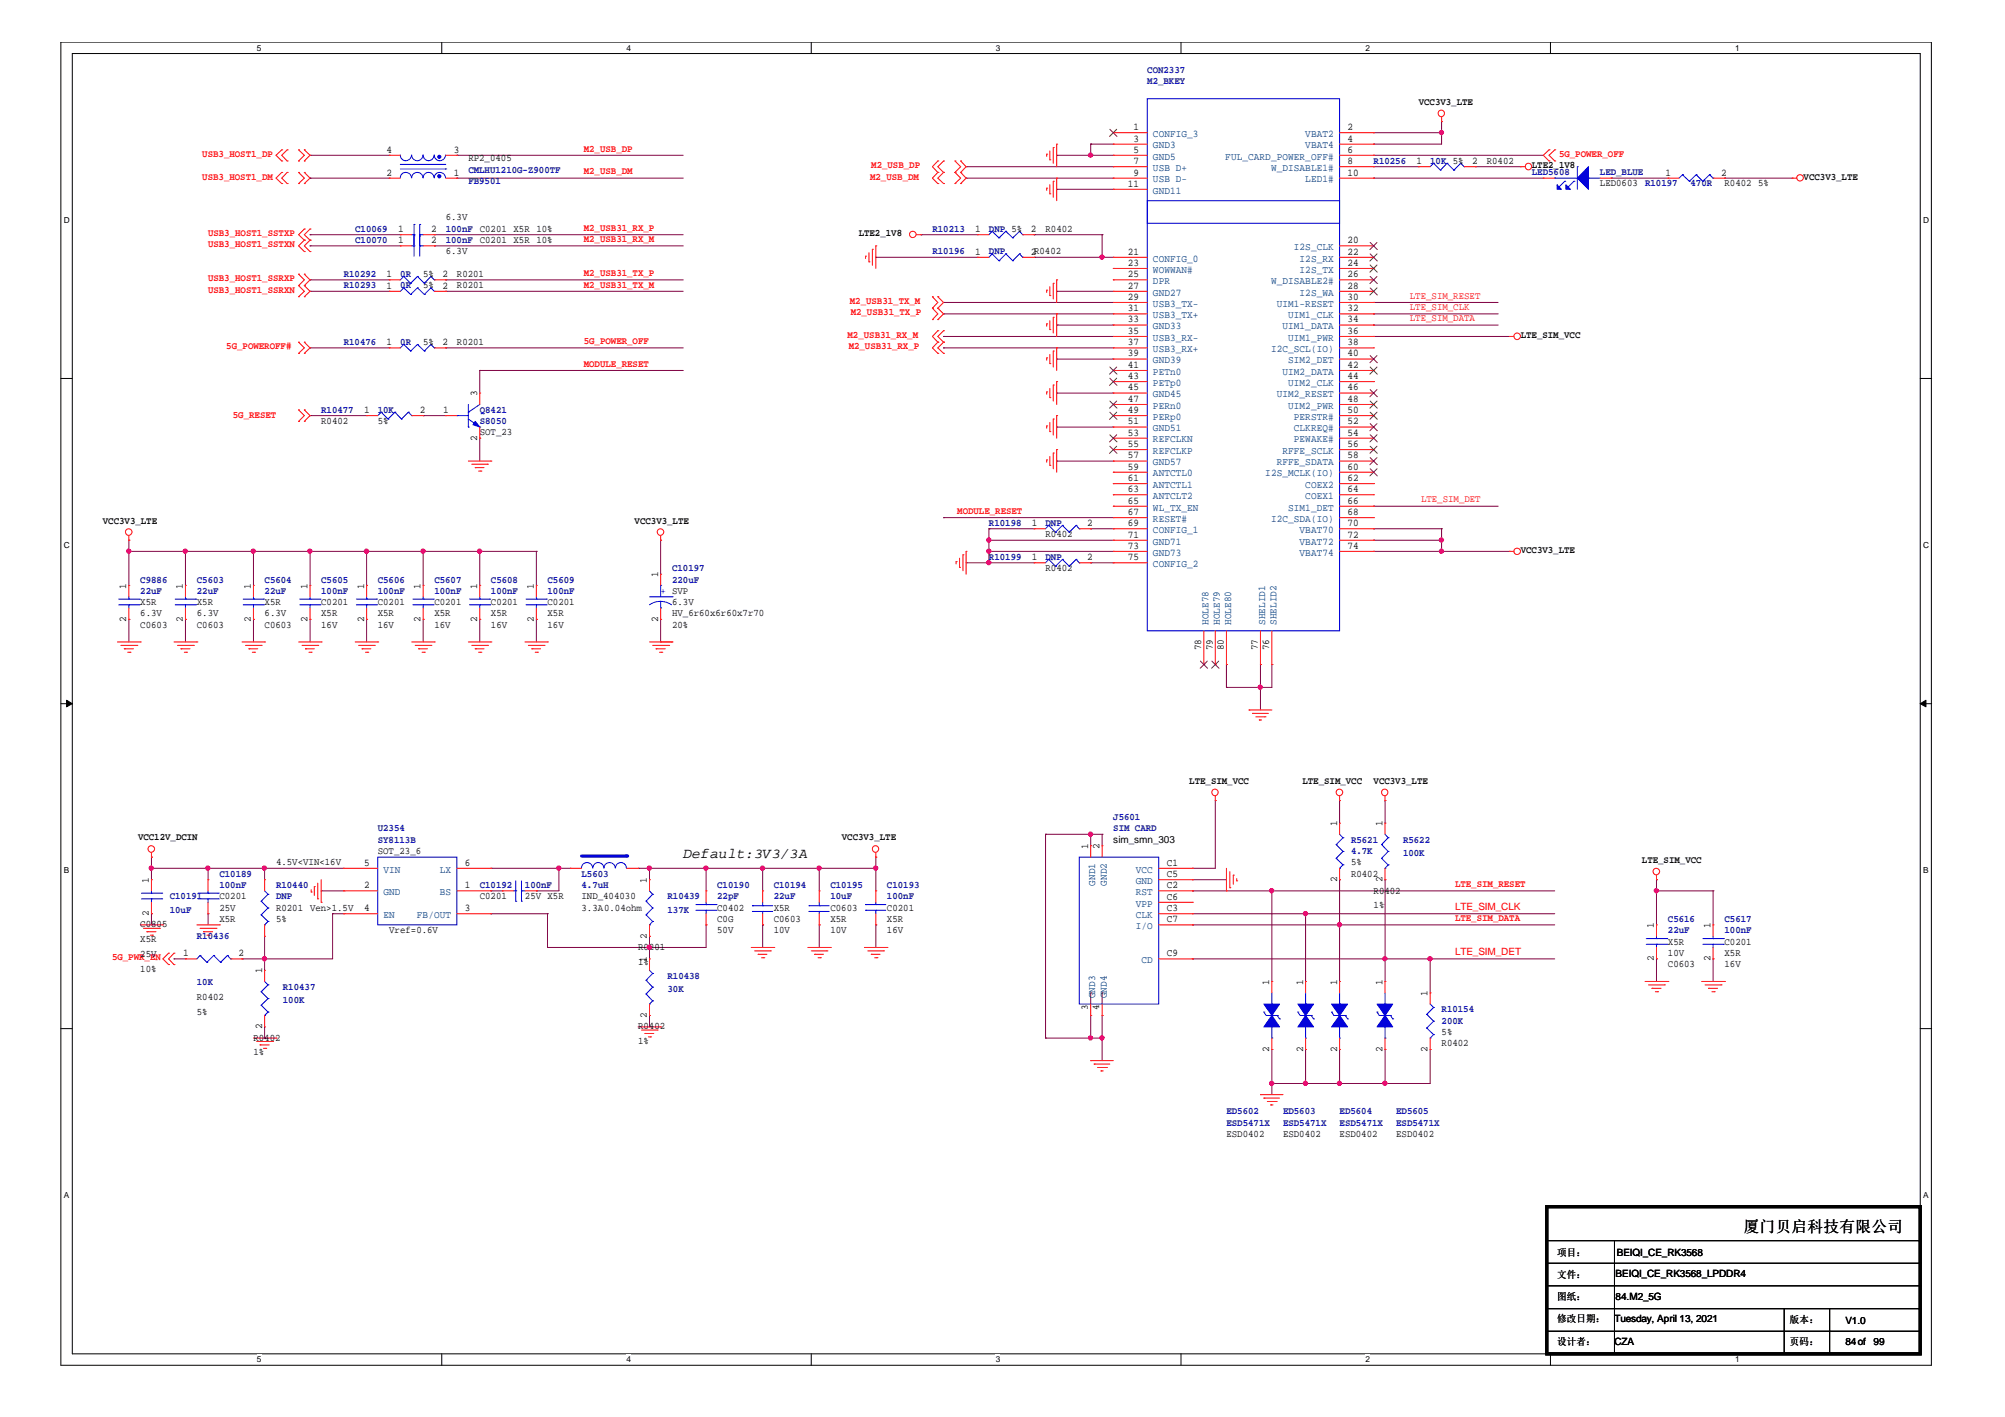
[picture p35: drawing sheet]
<svg xmlns="http://www.w3.org/2000/svg" width="297mm" height="210mm" viewBox="0 0 297 210" stroke-linecap="round" stroke-linejoin="round" font-family="sans-serif">
<defs><g id="words">
<text font-size="2.3" x="258.3" y="182.4">厦门贝启科技有限公司</text>
<text font-size="2.2" x="101.2" y="127.1">Default:3V3/3A</text>
<g font-size="1.5" fill="#000080">
<text x="170" y="10.9">CON2337</text>
<text x="170" y="12.5">M2_BKEY</text>
<text x="69.4" y="27.3">FB9501</text>
<text x="69.4" y="25.6">CMLHU1210G-Z900TF</text>
<text x="203.5" y="24.2">R10256</text>
<text x="211.9" y="24.2">10K 5%</text>
<text x="226.9" y="25.9">LED5608</text>
<text x="237" y="25.9">LED_BLUE</text>
<text x="243.7" y="27.6">R10197</text>
<text x="250.4" y="27.6">470R</text>
<text x="52.6" y="36">C10070</text>
<text x="52.6" y="34.3">C10069</text>
<text x="66" y="36">100nF C0201 X5R 10%</text>
<text x="66" y="34.3">100nF C0201 X5R 10%</text>
<text x="138.1" y="34.3">R10213</text>
<text x="146.5" y="34.3">DNP 5%</text>
<text x="50.9" y="41">R10292</text>
<text x="59.3" y="41">0R</text>
<text x="138.1" y="37.6">R10196</text>
<text x="146.5" y="37.6">DNP</text>
<text x="50.9" y="42.7">R10293</text>
<text x="59.3" y="42.7">0R</text>
<text x="50.9" y="51.1">R10476</text>
<text x="59.3" y="51.1">0R</text>
<text x="47.6" y="61.1">R10477</text>
<text x="56" y="61.1">10K</text>
<text x="71.1" y="61.1">Q8421</text>
<text x="71.1" y="62.8">S8050</text>
<text x="146.5" y="77.9">R10198</text>
<text x="154.9" y="77.9">DNP</text>
<text x="146.5" y="82.9">R10199</text>
<text x="154.9" y="82.9">DNP</text>
<text x="20.8" y="86.3">C9886</text>
<text x="20.8" y="87.9">22uF</text>
<text x="29.2" y="86.3">C5603</text>
<text x="29.2" y="87.9">22uF</text>
<text x="39.2" y="86.3">C5604</text>
<text x="39.2" y="87.9">22uF</text>
<text x="47.6" y="86.3">C5605</text>
<text x="47.6" y="87.9">100nF</text>
<text x="56" y="86.3">C5606</text>
<text x="56" y="87.9">100nF</text>
<text x="64.3" y="86.3">C5607</text>
<text x="64.3" y="87.9">100nF</text>
<text x="72.7" y="86.3">C5608</text>
<text x="72.7" y="87.9">100nF</text>
<text x="81.1" y="86.3">C5609</text>
<text x="81.1" y="87.9">100nF</text>
<text x="99.6" y="84.6">C10197</text>
<text x="99.6" y="86.3">220uF</text>
<text x="56" y="123.2">U2354</text>
<text x="56" y="124.8">SY8113B</text>
<text x="164.9" y="121.5">J5601</text>
<text x="164.9" y="123.2">SIM CARD</text>
<text x="200.2" y="124.8">R5621</text>
<text x="207.9" y="124.8">R5622</text>
<text x="32.5" y="129.9">C10189</text>
<text x="32.5" y="131.5">100nF</text>
<text x="40.9" y="131.5">R10440</text>
<text x="71.1" y="131.5">C10192</text>
<text x="77.8" y="131.5">100nF</text>
<text x="86.1" y="129.9">L5603</text>
<text x="86.1" y="131.5">4.7uH</text>
<text x="106.3" y="131.5">C10190</text>
<text x="114.6" y="131.5">C10194</text>
<text x="123" y="131.5">C10195</text>
<text x="131.4" y="131.5">C10193</text>
<text x="200.2" y="126.5">4.7K</text>
<text x="207.9" y="126.8">100K</text>
<text x="25.1" y="133.2">C10191</text>
<text x="25.1" y="135.2">10uF</text>
<text x="40.9" y="133.2">DNP</text>
<text x="98.9" y="133.2">R10439</text>
<text x="98.9" y="135.2">137K</text>
<text x="106.3" y="133.2">22pF</text>
<text x="114.6" y="133.2">22uF</text>
<text x="123" y="133.2">10uF</text>
<text x="131.4" y="133.2">100nF</text>
<text x="247.1" y="136.6">C5616</text>
<text x="255.5" y="136.6">C5617</text>
<text x="29.2" y="139.1">R10436</text>
<text x="247.1" y="138.2">22uF</text>
<text x="255.5" y="138.2">100nF</text>
<text x="29.2" y="145.9">10K</text>
<text x="41.9" y="146.6">R10437</text>
<text x="41.9" y="148.6">100K</text>
<text x="98.9" y="145">R10438</text>
<text x="98.9" y="147">30K</text>
<text x="213.6" y="150">R10154</text>
<text x="213.6" y="151.7">200K</text>
<text x="181.7" y="165.1">ED5602</text>
<text x="181.7" y="166.7">ESD5471X</text>
<text x="190.1" y="165.1">ED5603</text>
<text x="190.1" y="166.7">ESD5471X</text>
<text x="198.5" y="165.1">ED5604</text>
<text x="198.5" y="166.7">ESD5471X</text>
<text x="206.8" y="165.1">ED5605</text>
<text x="206.8" y="166.7">ESD5471X</text>
</g>
<g font-size="1.5">
<text x="210.2" y="15.5">VCC3V3_LTE</text>
<text x="57.3" y="22.6">4</text>
<text x="67.2" y="22.6">3</text>
<text x="69.4" y="23.9">RP2_0405</text>
<text x="167.9" y="19.3">1</text>
<text x="167.9" y="21">3</text>
<text x="167.9" y="22.6">5</text>
<text x="199.6" y="19.3">2</text>
<text x="199.6" y="21">4</text>
<text x="199.6" y="22.6">6</text>
<text x="57.3" y="26">2</text>
<text x="67.2" y="26">1</text>
<text x="167.1" y="27.7">11</text>
<text x="167.9" y="24.3">7</text>
<text x="167.9" y="26">9</text>
<text x="199.6" y="24.3">8</text>
<text x="199.6" y="26">10</text>
<text x="209.8" y="24.3">1</text>
<text x="218.1" y="24.3">2</text>
<text x="220.3" y="24.2">R0402</text>
<text x="226.9" y="24.9">LTE2_1V8</text>
<text x="237" y="27.6">LED0603</text>
<text x="246.7" y="26">1</text>
<text x="255" y="26">2</text>
<text x="255.5" y="27.6">R0402</text>
<text x="260.5" y="27.6">5%</text>
<text x="267.2" y="26.6">VCC3V3_LTE</text>
<text x="59" y="34.4">1</text>
<text x="63.9" y="34.4">2</text>
<text x="66" y="32.6">6.3V</text>
<text x="127.2" y="35">LTE2_1V8</text>
<text x="144.5" y="34.4">1</text>
<text x="152.7" y="34.4">2</text>
<text x="154.9" y="34.3">R0402</text>
<text x="57.3" y="41.1">1</text>
<text x="59" y="36">1</text>
<text x="62.7" y="41">5%</text>
<text x="63.9" y="36">2</text>
<text x="65.5" y="41.1">2</text>
<text x="66" y="37.6">6.3V</text>
<text x="67.7" y="41">R0201</text>
<text x="144.5" y="37.7">1</text>
<text x="152.7" y="37.7">2R0402</text>
<text x="167.1" y="37.7">21</text>
<text x="167.1" y="39.4">23</text>
<text x="167.1" y="41.1">25</text>
<text x="199.6" y="36">20</text>
<text x="199.6" y="37.7">22</text>
<text x="199.6" y="39.4">24</text>
<text x="199.6" y="41.1">26</text>
<text x="57.3" y="42.8">1</text>
<text x="62.7" y="42.7">5%</text>
<text x="65.5" y="42.8">2</text>
<text x="67.7" y="42.7">R0201</text>
<text x="167.1" y="42.8">27</text>
<text x="167.1" y="44.4">29</text>
<text x="167.1" y="46.1">31</text>
<text x="167.1" y="47.8">33</text>
<text x="199.6" y="42.8">28</text>
<text x="199.6" y="44.4">30</text>
<text x="199.6" y="46.1">32</text>
<text x="199.6" y="47.8">34</text>
<text x="57.3" y="51.2">1</text>
<text x="62.7" y="51.1">5%</text>
<text x="65.5" y="51.2">2</text>
<text x="67.7" y="51.1">R0201</text>
<text x="167.1" y="49.5">35</text>
<text x="167.1" y="51.2">37</text>
<text x="167.1" y="52.8">39</text>
<text x="199.6" y="49.5">36</text>
<text x="199.6" y="51.2">38</text>
<text x="199.6" y="52.8">40</text>
<text x="225.3" y="50.1">LTE_SIM_VCC</text>
<text x="70.7" y="58.7" transform="rotate(-90 70.7 58.7)">3</text>
<text x="167.1" y="54.5">41</text>
<text x="167.1" y="56.1">43</text>
<text x="167.1" y="57.8">45</text>
<text x="167.1" y="59.5">47</text>
<text x="199.6" y="54.5">42</text>
<text x="199.6" y="56.1">44</text>
<text x="199.6" y="57.8">46</text>
<text x="199.6" y="59.5">48</text>
<text x="47.6" y="62.8">R0402</text>
<text x="53.9" y="61.2">1</text>
<text x="56" y="62.8">5%</text>
<text x="62.2" y="61.2">2</text>
<text x="65.7" y="61.2">1</text>
<text x="70.7" y="65.3" transform="rotate(-90 70.7 65.3)">2</text>
<text x="71.1" y="64.5">SOT_23</text>
<text x="167.1" y="61.2">49</text>
<text x="167.1" y="62.9">51</text>
<text x="167.1" y="64.5">53</text>
<text x="199.6" y="61.2">50</text>
<text x="199.6" y="62.9">52</text>
<text x="199.6" y="64.5">54</text>
<text x="167.1" y="66.2">55</text>
<text x="167.1" y="67.9">57</text>
<text x="167.1" y="69.6">59</text>
<text x="167.1" y="71.3">61</text>
<text x="199.6" y="66.2">56</text>
<text x="199.6" y="67.9">58</text>
<text x="199.6" y="69.6">60</text>
<text x="199.6" y="71.3">62</text>
<text x="15.2" y="77.6">VCC3V3_LTE</text>
<text x="94" y="77.6">VCC3V3_LTE</text>
<text x="152.9" y="77.9">1</text>
<text x="161.1" y="77.9">2</text>
<text x="167.1" y="72.9">63</text>
<text x="167.1" y="74.6">65</text>
<text x="167.1" y="76.3">67</text>
<text x="167.1" y="77.9">69</text>
<text x="199.6" y="72.9">64</text>
<text x="199.6" y="74.6">66</text>
<text x="199.6" y="76.3">68</text>
<text x="199.6" y="77.9">70</text>
<text x="152.9" y="83">1</text>
<text x="154.9" y="79.6">R0402</text>
<text x="161.1" y="83">2</text>
<text x="167.1" y="79.6">71</text>
<text x="167.1" y="81.3">73</text>
<text x="167.1" y="83">75</text>
<text x="199.6" y="79.6">72</text>
<text x="199.6" y="81.3">74</text>
<text x="225.3" y="81.9">VCC3V3_LTE</text>
<text x="18.7" y="87.2" transform="rotate(-90 18.7 87.2)">1</text>
<text x="20.8" y="89.6">X5R</text>
<text x="27.1" y="87.2" transform="rotate(-90 27.1 87.2)">1</text>
<text x="29.2" y="89.6">X5R</text>
<text x="37.2" y="87.2" transform="rotate(-90 37.2 87.2)">1</text>
<text x="39.2" y="89.6">X5R</text>
<text x="45.6" y="87.2" transform="rotate(-90 45.6 87.2)">1</text>
<text x="47.6" y="89.6">C0201</text>
<text x="53.9" y="87.2" transform="rotate(-90 53.9 87.2)">1</text>
<text x="56" y="89.6">C0201</text>
<text x="62.3" y="87.2" transform="rotate(-90 62.3 87.2)">1</text>
<text x="64.3" y="89.6">C0201</text>
<text x="70.7" y="87.2" transform="rotate(-90 70.7 87.2)">1</text>
<text x="72.7" y="89.6">C0201</text>
<text x="79.1" y="87.2" transform="rotate(-90 79.1 87.2)">1</text>
<text x="81.1" y="89.6">C0201</text>
<text x="97.5" y="85.5" transform="rotate(-90 97.5 85.5)">1</text>
<text x="99.6" y="89.6">6.3V</text>
<text x="154.9" y="84.6">R0402</text>
<text x="18.7" y="92.1" transform="rotate(-90 18.7 92.1)">2</text>
<text x="20.8" y="93">C0603</text>
<text x="20.8" y="91.3">6.3V</text>
<text x="27.1" y="92.1" transform="rotate(-90 27.1 92.1)">2</text>
<text x="29.2" y="93">C0603</text>
<text x="29.2" y="91.3">6.3V</text>
<text x="37.2" y="92.1" transform="rotate(-90 37.2 92.1)">2</text>
<text x="39.2" y="93">C0603</text>
<text x="39.2" y="91.3">6.3V</text>
<text x="45.6" y="92.1" transform="rotate(-90 45.6 92.1)">2</text>
<text x="47.6" y="91.3">X5R</text>
<text x="47.6" y="93">16V</text>
<text x="53.9" y="92.1" transform="rotate(-90 53.9 92.1)">2</text>
<text x="56" y="91.3">X5R</text>
<text x="56" y="93">16V</text>
<text x="62.3" y="92.1" transform="rotate(-90 62.3 92.1)">2</text>
<text x="64.3" y="91.3">X5R</text>
<text x="64.3" y="93">16V</text>
<text x="70.7" y="92.1" transform="rotate(-90 70.7 92.1)">2</text>
<text x="72.7" y="91.3">X5R</text>
<text x="72.7" y="93">16V</text>
<text x="79.1" y="92.1" transform="rotate(-90 79.1 92.1)">2</text>
<text x="81.1" y="91.3">X5R</text>
<text x="81.1" y="93">16V</text>
<text x="97.5" y="92.1" transform="rotate(-90 97.5 92.1)">2</text>
<text x="99.6" y="91.3">HV_6r60x6r60x7r70</text>
<text x="99.6" y="93">20%</text>
<text x="178" y="96.3" transform="rotate(-90 178 96.3)">78</text>
<text x="179.7" y="96.3" transform="rotate(-90 179.7 96.3)">79</text>
<text x="181.3" y="96.3" transform="rotate(-90 181.3 96.3)">80</text>
<text x="186.4" y="96.3" transform="rotate(-90 186.4 96.3)">77</text>
<text x="188" y="96.3" transform="rotate(-90 188 96.3)">76</text>
<text x="176.2" y="116.1">LTE_SIM_VCC</text>
<text x="193" y="116.1">LTE_SIM_VCC</text>
<text x="203.5" y="116.1">VCC3V3_LTE</text>
<text x="20.4" y="124.5">VCC12V_DCIN</text>
<text x="124.7" y="124.5">VCC3V3_LTE</text>
<text x="161.2" y="125.8" transform="rotate(-90 161.2 125.8)">1</text>
<text x="162.9" y="125.8" transform="rotate(-90 162.9 125.8)">2</text>
<text x="164.9" y="124.9">sim_smn_303</text>
<text x="198.1" y="122.4" transform="rotate(-90 198.1 122.4)">1</text>
<text x="204.8" y="122.4" transform="rotate(-90 204.8 122.4)">1</text>
<text x="22.1" y="130.8" transform="rotate(-90 22.1 130.8)">1</text>
<text x="40.9" y="128.2">4.5V&lt;VIN&lt;16V</text>
<text x="53.9" y="131.6">2</text>
<text x="53.9" y="128.2">5</text>
<text x="56" y="126.5">SOT_23_6</text>
<text x="68.9" y="128.2">6</text>
<text x="68.9" y="131.6">1</text>
<text x="95.8" y="130.8" transform="rotate(-90 95.8 130.8)">1</text>
<text x="172.8" y="128.2">C1</text>
<text x="172.8" y="131.6">C2</text>
<text x="172.8" y="129.9">C5</text>
<text x="198.1" y="130.7" transform="rotate(-90 198.1 130.7)">2</text>
<text x="200.2" y="129.9">R0402</text>
<text x="200.2" y="128.2">5%</text>
<text x="204.8" y="130.7" transform="rotate(-90 204.8 130.7)">2</text>
<text x="243.2" y="127.9">LTE_SIM_VCC</text>
<text x="20.8" y="137.4">C0805</text>
<text x="22.1" y="135.7" transform="rotate(-90 22.1 135.7)">2</text>
<text x="32.5" y="133.2">C0201</text>
<text x="32.5" y="136.6">X5R</text>
<text x="32.5" y="134.9">25V</text>
<text x="40.9" y="134.9">R0201 Ven&gt;1.5V</text>
<text x="40.9" y="136.6">5%</text>
<text x="53.9" y="135">4</text>
<text x="68.9" y="135">3</text>
<text x="71.1" y="133.2">C0201</text>
<text x="77.8" y="133.2">25V X5R</text>
<text x="86.1" y="133.2">IND_404030</text>
<text x="86.1" y="134.9">3.3A0.04ohm</text>
<text x="106.3" y="134.9">C0402</text>
<text x="106.3" y="136.6">C0G</text>
<text x="114.6" y="136.6">C0603</text>
<text x="114.6" y="134.9">X5R</text>
<text x="123" y="134.9">C0603</text>
<text x="123" y="136.6">X5R</text>
<text x="131.4" y="134.9">C0201</text>
<text x="131.4" y="136.6">X5R</text>
<text x="172.8" y="135">C3</text>
<text x="172.8" y="133.3">C6</text>
<text x="172.8" y="136.6">C7</text>
<text x="203.5" y="132.4">R0402</text>
<text x="203.5" y="134.5">1%</text>
<text x="245" y="137.5" transform="rotate(-90 245 137.5)">1</text>
<text x="253.4" y="137.5" transform="rotate(-90 253.4 137.5)">1</text>
<text x="20.8" y="139.6">X5R</text>
<text x="20.8" y="141.7">25V</text>
<text x="20.8" y="143.9">10%</text>
<text x="27.1" y="141.7">1</text>
<text x="35.3" y="141.7">2</text>
<text x="57.7" y="138.2">Vref=0.6V</text>
<text x="94.5" y="140.8">R0201</text>
<text x="94.5" y="142.9">1%</text>
<text x="95.8" y="142.6" transform="rotate(-90 95.8 142.6)">1</text>
<text x="95.8" y="139" transform="rotate(-90 95.8 139)">2</text>
<text x="106.3" y="138.2">50V</text>
<text x="114.6" y="138.2">10V</text>
<text x="123" y="138.2">10V</text>
<text x="131.4" y="138.2">16V</text>
<text x="172.8" y="141.7">C9</text>
<text x="245" y="142.4" transform="rotate(-90 245 142.4)">2</text>
<text x="247.1" y="143.3">C0603</text>
<text x="247.1" y="139.9">X5R</text>
<text x="247.1" y="141.6">10V</text>
<text x="253.4" y="142.4" transform="rotate(-90 253.4 142.4)">2</text>
<text x="255.5" y="139.9">C0201</text>
<text x="255.5" y="141.6">X5R</text>
<text x="255.5" y="143.3">16V</text>
<text x="29.2" y="148.1">R0402</text>
<text x="38.8" y="144.2" transform="rotate(-90 38.8 144.2)">1</text>
<text x="161.2" y="149.6" transform="rotate(-90 161.2 149.6)">3</text>
<text x="162.9" y="149.6" transform="rotate(-90 162.9 149.6)">4</text>
<text x="188" y="145.9" transform="rotate(-90 188 145.9)">1</text>
<text x="193" y="145.9" transform="rotate(-90 193 145.9)">1</text>
<text x="198.1" y="145.9" transform="rotate(-90 198.1 145.9)">1</text>
<text x="204.8" y="145.9" transform="rotate(-90 204.8 145.9)">1</text>
<text x="211.5" y="147.5" transform="rotate(-90 211.5 147.5)">1</text>
<text x="29.2" y="150.3">5%</text>
<text x="37.5" y="154.1">R0402</text>
<text x="38.8" y="152.5" transform="rotate(-90 38.8 152.5)">2</text>
<text x="94.5" y="152.5">R0402</text>
<text x="94.5" y="154.7">1%</text>
<text x="95.8" y="150.8" transform="rotate(-90 95.8 150.8)">2</text>
<text x="188" y="155.8" transform="rotate(-90 188 155.8)">2</text>
<text x="193" y="155.8" transform="rotate(-90 193 155.8)">2</text>
<text x="198.1" y="155.8" transform="rotate(-90 198.1 155.8)">2</text>
<text x="204.8" y="155.8" transform="rotate(-90 204.8 155.8)">2</text>
<text x="211.5" y="155.8" transform="rotate(-90 211.5 155.8)">2</text>
<text x="213.6" y="155">R0402</text>
<text x="213.6" y="153.3">5%</text>
<text x="37.5" y="156.4">1%</text>
<text x="181.7" y="168.4">ESD0402</text>
<text x="190.1" y="168.4">ESD0402</text>
<text x="198.5" y="168.4">ESD0402</text>
<text x="206.8" y="168.4">ESD0402</text>
<text x="230.7" y="186">项目：</text>
<text x="239.5" y="186">BEIQI_CE_RK3568</text>
<text x="230.7" y="189.3">文件：</text>
<text x="239.4" y="189.2">BEIQI_CE_RK3568_LPDDR4</text>
<text x="230.7" y="195.8">修改日期：</text>
<text x="230.7" y="192.5">图纸：</text>
<text x="239.2" y="195.8">Tuesday, April 13, 2021</text>
<text x="239.4" y="192.5">84.M2_5G</text>
<text x="265.2" y="196">版本：</text>
<text x="273.4" y="196.2">V1.0</text>
<text x="230.7" y="199.2">设计者：</text>
<text x="239.2" y="199.2">CZA</text>
<text x="265.2" y="199.2">页码：</text>
<text x="273.4" y="199.2">84of</text>
<text x="277.6" y="199.2">99</text>
</g>
<g font-size="1.5" fill="#f00">
<text x="30" y="23.3">USB3_HOST1_DP</text>
<text x="86.5" y="22.5">M2_USB_DP</text>
<text x="231" y="23.3">5G_POWER_OFF</text>
<text x="30" y="26.6">USB3_HOST1_DM</text>
<text x="86.5" y="25.8">M2_USB_DM</text>
<text x="128.9" y="26.6">M2_USB_DM</text>
<text x="129.1" y="24.9">M2_USB_DP</text>
<text x="30.8" y="35">USB3_HOST1_SSTXP</text>
<text x="86.5" y="35.9">M2_USB31_RX_M</text>
<text x="86.5" y="34.2">M2_USB31_RX_P</text>
<text x="30.8" y="36.6">USB3_HOST1_SSTXN</text>
<text x="30.8" y="41.7">USB3_HOST1_SSRXP</text>
<text x="86.5" y="40.9">M2_USB31_TX_P</text>
<text x="30.8" y="43.4">USB3_HOST1_SSRXN</text>
<text x="86.5" y="42.6">M2_USB31_TX_M</text>
<text x="125.9" y="45">M2_USB31_TX_M</text>
<text x="126" y="46.7">M2_USB31_TX_P</text>
<text x="208.9" y="47.6">LTE_SIM_DATA</text>
<text x="208.9" y="45.9">LTE_SIM_CLK</text>
<text x="208.9" y="44.3">LTE_SIM_RESET</text>
<text x="33.5" y="51.7">5G_POWEROFF#</text>
<text x="86.5" y="51">5G_POWER_OFF</text>
<text x="125.6" y="50.1">M2_USB31_RX_M</text>
<text x="125.7" y="51.7">M2_USB31_RX_P</text>
<text x="86.5" y="54.3">MODULE_RESET</text>
<text x="34.5" y="61.9">5G_RESET</text>
<text x="141.8" y="76.1">MODULE_RESET</text>
<text x="210.5" y="74.4">LTE_SIM_DET</text>
<text x="215.6" y="131.4">LTE_SIM_RESET</text>
<text x="215.6" y="134.8">LTE_SIM_CLK</text>
<text x="215.6" y="136.5">LTE_SIM_DATA</text>
<text x="16.6" y="142.3">5G_PWR_EN</text>
<text x="215.6" y="141.5">LTE_SIM_DET</text>
</g>
<g font-size="1.5" fill="#004080">
<text x="170.8" y="20.3">CONFIG_3</text>
<text x="170.8" y="22">GND3</text>
<text x="170.8" y="23.6">GND5</text>
<text x="181.5" y="23.6">FUL_CARD_POWER_OFF#</text>
<text x="193.4" y="20.3">VBAT2</text>
<text x="193.4" y="22">VBAT4</text>
<text x="170.8" y="25.3">USB D+</text>
<text x="170.8" y="27">USB D-</text>
<text x="170.8" y="28.7">GND11</text>
<text x="188.3" y="25.3">W_DISABLE1#</text>
<text x="193.4" y="27">LED1#</text>
<text x="170.8" y="38.7">CONFIG_0</text>
<text x="170.8" y="40.4">WOWWAN#</text>
<text x="191.7" y="37.1">I2S_CLK</text>
<text x="192.5" y="38.7">I2S_RX</text>
<text x="192.5" y="40.4">I2S_TX</text>
<text x="170.8" y="42.1">DPR</text>
<text x="170.8" y="43.8">GND27</text>
<text x="170.8" y="45.4">USB3_TX-</text>
<text x="170.8" y="47.1">USB3_TX+</text>
<text x="188.3" y="42.1">W_DISABLE2#</text>
<text x="189.1" y="45.4">UIM1-RESET</text>
<text x="190.8" y="47.1">UIM1_CLK</text>
<text x="192.5" y="43.8">I2S_WA</text>
<text x="170.8" y="48.8">GND33</text>
<text x="170.8" y="50.5">USB3_RX-</text>
<text x="170.8" y="52.2">USB3_RX+</text>
<text x="170.8" y="53.8">GND39</text>
<text x="188.3" y="52.2">I2C_SCL(IO)</text>
<text x="190" y="48.8">UIM1_DATA</text>
<text x="190.8" y="50.5">UIM1_PWR</text>
<text x="190.8" y="53.8">SIM2_DET</text>
<text x="170.8" y="55.5">PETn0</text>
<text x="170.8" y="57.2">PETp0</text>
<text x="170.8" y="58.9">GND45</text>
<text x="189.1" y="58.9">UIM2_RESET</text>
<text x="190" y="55.5">UIM2_DATA</text>
<text x="190.8" y="57.2">UIM2_CLK</text>
<text x="170.8" y="60.6">PERn0</text>
<text x="170.8" y="62.2">PERp0</text>
<text x="170.8" y="63.9">GND51</text>
<text x="170.8" y="65.5">REFCLKN</text>
<text x="190.8" y="60.6">UIM2_PWR</text>
<text x="191.7" y="62.2">PERSTR#</text>
<text x="191.7" y="63.9">CLKREQ#</text>
<text x="191.7" y="65.5">PEWAKE#</text>
<text x="170.8" y="67.2">REFCLKP</text>
<text x="170.8" y="68.9">GND57</text>
<text x="170.8" y="70.6">ANTCTL0</text>
<text x="187.5" y="70.6">I2S_MCLK(IO)</text>
<text x="189.1" y="68.9">RFFE_SDATA</text>
<text x="190" y="67.2">RFFE_SCLK</text>
<text x="170.8" y="72.3">ANTCTL1</text>
<text x="170.8" y="73.9">ANTCLT2</text>
<text x="170.8" y="75.6">WL_TX_EN</text>
<text x="170.8" y="77.3">RESET#</text>
<text x="188.3" y="77.3">I2C_SDA(IO)</text>
<text x="190.8" y="75.6">SIM1_DET</text>
<text x="193.4" y="72.3">COEX2</text>
<text x="193.4" y="73.9">COEX1</text>
<text x="170.8" y="79">CONFIG_1</text>
<text x="170.8" y="80.7">GND71</text>
<text x="170.8" y="82.3">GND73</text>
<text x="192.5" y="79">VBAT70</text>
<text x="192.5" y="80.7">VBAT72</text>
<text x="192.5" y="82.3">VBAT74</text>
<text x="170.8" y="84">CONFIG_2</text>
<text x="179" y="92.6" transform="rotate(-90 179 92.6)">HOLE78</text>
<text x="180.7" y="92.6" transform="rotate(-90 180.7 92.6)">HOLE79</text>
<text x="182.4" y="92.6" transform="rotate(-90 182.4 92.6)">HOLE80</text>
<text x="187.4" y="92.6" transform="rotate(-90 187.4 92.6)">SHELID1</text>
<text x="189.1" y="92.6" transform="rotate(-90 189.1 92.6)">SHELID2</text>
<text x="56.8" y="129.3">VIN</text>
<text x="65.2" y="129.3">LX</text>
<text x="162.3" y="131.2" transform="rotate(-90 162.3 131.2)">GND1</text>
<text x="164" y="131.2" transform="rotate(-90 164 131.2)">GND2</text>
<text x="168.3" y="129.3">VCC</text>
<text x="168.3" y="131">GND</text>
<text x="56.8" y="136">EN</text>
<text x="56.8" y="132.6">GND</text>
<text x="61.8" y="136">FB/OUT</text>
<text x="65.2" y="132.6">BS</text>
<text x="168.3" y="132.6">RST</text>
<text x="168.3" y="136">CLK</text>
<text x="168.3" y="134.3">VPP</text>
<text x="168.3" y="137.6">I/O</text>
<text x="169.1" y="142.7">CD</text>
<text x="162.3" y="147.9" transform="rotate(-90 162.3 147.9)">GND3</text>
<text x="164" y="147.9" transform="rotate(-90 164 147.9)">GND4</text>
</g>
<text font-size="1.5" fill="#00f" x="97.9" y="87.9">+ SVP</text>
<g font-size="1.2">
<text x="38.1" y="7.5">5</text>
<text x="92.8" y="7.5">4</text>
<text x="147.5" y="7.5">3</text>
<text x="202.3" y="7.5">2</text>
<text x="257" y="7.5">1</text>
<text x="9.4" y="33.1">D</text>
<text x="284.9" y="33.1">D</text>
<text x="9.4" y="81.2">C</text>
<text x="284.9" y="81.2">C</text>
<text x="9.4" y="129.4">B</text>
<text x="284.9" y="129.4">B</text>
<text x="9.4" y="177.5">A</text>
<text x="284.9" y="177.5">A</text>
<text x="38.1" y="201.8">5</text>
<text x="92.8" y="201.8">4</text>
<text x="147.5" y="201.8">3</text>
<text x="202.3" y="201.8">2</text>
<text x="257" y="201.8">1</text>
</g>
</g></defs>
<path d="M9 6.2h277.1v196h-277.1zM10.7 7.9h273.8v192.6h-273.8z" fill="none" stroke="#000" stroke-width=".15"/>
<g fill="#fff">
<path d="M38.1 6.4h.6v1.4h-.6z"/>
<path d="M38.1 200.7h.6v1.4h-.6z"/>
</g>
<path d="M65.4 6.2v1.7M65.4 200.5v1.7" fill="none" stroke="#000" stroke-width=".15"/>
<g fill="#fff">
<path d="M92.8 6.4h.6v1.4h-.6z"/>
<path d="M92.8 200.7h.6v1.4h-.6z"/>
</g>
<path d="M120.2 6.2v1.7M120.2 200.5v1.7" fill="none" stroke="#000" stroke-width=".15"/>
<g fill="#fff">
<path d="M147.5 6.4h.7v1.4h-.7z"/>
<path d="M147.5 200.7h.7v1.4h-.7z"/>
</g>
<path d="M175 6.2v1.7M175 200.5v1.7" fill="none" stroke="#000" stroke-width=".15"/>
<g fill="#fff">
<path d="M202.3 6.4h.6v1.4h-.6z"/>
<path d="M202.3 200.7h.6v1.4h-.6z"/>
</g>
<path d="M229.7 6.2v1.7M229.7 200.5v1.7" fill="none" stroke="#000" stroke-width=".15"/>
<g fill="#fff">
<path d="M257 6.4h.7v1.4h-.7z"/>
<path d="M257 200.7h.7v1.4h-.7z"/>
<path d="M9.4 31.9h.9v1.4h-.9z"/>
<path d="M284.9 31.9h.9v1.4h-.9z"/>
<path d="M9.4 80.1h.9v1.4h-.9z"/>
<path d="M284.9 80.1h.9v1.4h-.9z"/>
</g>
<path d="M9 56.1h1.7M284.5 56.1h1.7" fill="none" stroke="#000" stroke-width=".15"/>
<g fill="#fff">
<path d="M9.4 128.2h.8v1.4h-.8z"/>
<path d="M284.9 128.2h.8v1.4h-.8z"/>
</g>
<path d="M9 104.2h1.7M284.5 104.2h1.7" fill="none" stroke="#000" stroke-width=".15"/>
<g fill="#000" stroke="#000" stroke-width=".15">
<path d="M9.9 103.7l.8 .5-.8 .5z" fill-rule="evenodd"/>
<path d="M284.5 104.2l.8-.5v1z" fill-rule="evenodd"/>
</g>
<g fill="#fff">
<path d="M9.4 176.4h.8v1.4h-.8z"/>
<path d="M284.9 176.4h.8v1.4h-.8z"/>
</g>
<g fill="none" stroke="#000" stroke-width=".15">
<path d="M9 152.4h1.7M284.5 152.4h1.7M229.2 190.5h55.3M229.2 193.9h55.3M229.2 197.2h55.3M229.2 187.1h55.3M229.2 183.8h55.3M239.2 183.8v16.7M264.3 193.9v6.6M271.1 193.9v6.6M284.5 190.5h.1M284.5 193.9h.1"/>
<path d="M284.5 197.2h.1M284.5 187.1h.1M284.5 183.8h.1M239.2 200.5h.1M264.3 200.5h.1M271.1 200.5h.1"/>
</g>
<g fill="none" stroke="#800040" stroke-width=".15">
<path d="M203.5 19.7h.1M203.5 19.7h10.1M213.6 19.7h.1M213.6 18h.1M213.6 18v3.4h-10.1M45.9 26.4h.1M45.9 36.4h.1M45.9 23h.1M45.9 34.8h.1M45.9 34.8h13.4M45.9 23h11.8M45.9 26.4h11.8"/>
<path d="M45.9 36.4h13.4M64.3 36.4h.1M64.3 34.8h.1M64.3 34.8h36.9M64.3 36.4h36.9M67.7 23h.1M67.7 26.4h.1M67.7 23h33.5M67.7 26.4h33.5M129.8 38.1h.1M129.8 38.1h15M136.4 34.8h.1"/>
<path d="M136.4 34.8h8.4M143.1 24.7h.1M143.1 26.4h.1M143.1 26.4h21.8M143.1 24.7h21.8M153.2 34.8h.1M153.2 38.1h.1M153.2 34.8h10.1M153.2 38.1h11.7M156.5 28h.1M156.5 23h.1M156.5 28h8.4"/>
<path d="M156.5 23h8.4M161.6 23h.1M161.6 21.4h.1M161.6 21.4v1.6M161.6 21.4h3.3M163.3 34.8h.1M163.3 38.1h.1M163.3 34.8v3.3M203.5 21.4h.1M203.5 23h.1M203.5 26.4h.1M203.5 24.7h.1"/>
<path d="M203.5 23h25.1M203.5 26.4h25.1M203.5 24.7h6.7M218.6 24.7h.1M218.6 24.7h6.7M238.7 26.4h.1M238.7 26.4h8.4M255.5 26.4h.1M255.5 26.4h10M45.9 43.2h.1M45.9 41.5h.1M45.9 51.5h.1"/>
<path d="M45.9 43.2h11.8M45.9 51.5h11.8M45.9 41.5h11.8M66 41.5h.1M66 43.2h.1M66 51.5h.1M66 43.2h35.2M66 51.5h35.2M66 41.5h35.2M71.1 54.9h.1M71.1 54.9v3.3M71.1 54.9h30.1"/>
<path d="M139.8 49.8h.1M139.8 44.8h.1M139.8 51.5h.1M139.8 46.5h.1M139.8 49.8h25.1M139.8 46.5h25.1M139.8 44.8h25.1M139.8 51.5h25.1M156.5 48.1h.1M156.5 53.2h.1M156.5 58.2h.1M156.5 43.2h.1"/>
<path d="M156.5 48.1h8.4M156.5 53.2h8.4M156.5 58.2h8.4M156.5 43.2h8.4M203.5 49.8h.1M203.5 48.1h.1M203.5 46.5h.1M203.5 44.8h.1M203.5 48.1h18.5M203.5 49.8h20.1M203.5 46.5h18.5M203.5 44.8h18.5"/>
<path d="M45.9 61.6h.1M45.9 61.6h8.4M62.7 61.6h.1M62.7 61.6h3.3M71.1 64.9h.1M71.1 64.9v3.4M139.8 76.7h.1M139.8 76.7h25.1M146.5 78.3h.1M146.5 78.3v5.1M146.5 78.3h6.7M156.5 68.3h.1"/>
<path d="M156.5 63.3h.1M156.5 68.3h8.4M156.5 63.3h8.4M161.6 78.3h.1M161.6 78.3h3.3M203.5 78.3h.1M203.5 75h.1M203.5 78.3h10.1M203.5 75h18.5M213.6 78.3h.1M213.6 78.3v3.4M19.1 91.8h.1"/>
<path d="M19.1 81.7h.1M19.1 80h.1M19.1 80v6.7M19.1 91.8v3.3M19.1 81.7h60.4M27.5 81.7h.1M27.5 91.8h.1M27.5 81.7v5M27.5 91.8v3.3M37.5 91.8h.1M37.5 81.7h.1M37.5 81.7v5"/>
<path d="M37.5 91.8v3.3M45.9 81.7h.1M45.9 91.8h.1M45.9 81.7v5M45.9 91.8v3.3M54.3 81.7h.1M54.3 91.8h.1M54.3 81.7v5M54.3 91.8v3.3M62.7 81.7h.1M62.7 91.8h.1M62.7 81.7v5"/>
<path d="M62.7 91.8v3.3M71.1 81.7h.1M71.1 91.8h.1M71.1 81.7v5M71.1 91.8v3.3M79.5 81.7h.1M79.5 91.8h.1M79.5 81.7v5M79.5 91.8v3.3M97.9 91.8h.1M97.9 95.1h.1M97.9 80h.1"/>
<path d="M97.9 80v5.1M97.9 91.8v3.3M97.9 95.1h1.7M143.1 83.4h.1M143.1 83.4h10.1M146.5 80h.1M146.5 81.7h.1M146.5 83.4h.1M146.5 81.7h18.4M146.5 80h18.4M161.6 83.4h.1M161.6 83.4h3.3"/>
<path d="M181.7 98.4h.1M181.7 98.4v3.4M186.7 98.4h.1M186.7 98.4v6.8M188.4 98.4h.1M188.4 98.4v3.4h-6.7M203.5 80h.1M203.5 81.7h.1M203.5 81.7h20.1M203.5 80h10.1M213.6 80h.1M213.6 81.7h.1"/>
<path d="M180 118.6h.1M180 118.6v10h-3.3M181.7 101.8h.1M186.7 101.8h.1M198.5 118.6h.1M198.5 118.6v3.3M205.2 118.6h.1M205.2 118.6v3.3M22.4 127h.1M22.4 135.4h.1M22.4 128.6h.1M22.4 128.6h28.5"/>
<path d="M22.4 127v3.3M22.4 135.4v1.6M30.8 128.6h.1M30.8 135.4h.1M30.8 128.6v1.7M30.8 135.4v1.6M39.2 128.6h.1M39.2 128.6v1.7M39.2 138.7v5M47.6 132h.1M47.6 132h3.3M49.3 135.4h.1"/>
<path d="M49.3 135.4v6.6h-13.4M49.3 135.4h1.6M50.9 135.4h.1M72.7 132h.1M72.7 135.4h.1M72.7 128.6h.1M72.7 128.6h11.8M72.7 132h1.7M72.7 135.4h8.4M79.5 132h.1M81.1 135.4h.1M81.1 135.4v4.9"/>
<path d="M82.8 128.6h.1M82.8 128.6v3.4h-3.3M94.5 128.6h.1M94.5 128.6h35.3M96.2 128.6h.1M96.2 138.7h.1M96.2 128.6v1.7M96.2 138.7v3.3M104.6 128.6h.1M104.6 137h.1M104.6 128.6v3.4M104.6 137v3.3h-23.5"/>
<path d="M113 128.6h.1M113 137h.1M113 128.6v3.4M113 137v3.3M121.4 137h.1M121.4 128.6h.1M121.4 128.6v3.4M121.4 137v3.3M129.8 128.6h.1M129.8 137h.1M129.8 127h.1M129.8 127v5"/>
<path d="M129.8 137v3.3M154.9 123.6h.1M154.9 123.6h8.4M154.9 123.6v30.2M161.6 123.6h.1M161.6 123.6v1.7M163.3 123.6h.1M163.3 123.6v1.7M176.7 137h.1M176.7 128.6h.1M176.7 130.3h.1M176.7 132h.1"/>
<path d="M176.7 135.4h.1M176.7 137h53.6M176.7 130.3h5M176.7 132h53.6M176.7 135.4h53.6M188.4 132h.1M188.4 132v13.4M193.4 135.4h.1M193.4 135.4v10M198.5 137h.1M198.5 130.3h.1M198.5 130.3v15.1"/>
<path d="M205.2 130.3h.1M205.2 130.3v15.1M245.4 132h.1M245.4 130.3h.1M245.4 132h8.4M245.4 130.3v6.7M253.8 132h.1M253.8 132v5M25.8 142h.1M25.8 142h1.7M35.9 142h.1M39.2 142h.1"/>
<path d="M39.2 153.8h.1M39.2 152.1v1.7M81.1 140.3h.1M96.2 140.3h.1M96.2 150.4h.1M96.2 150.4v1.7M154.9 153.8h.1M154.9 153.8h8.4M161.6 153.8h.1M161.6 150.4h.1M161.6 147.1h.1M161.6 147.1v1.6"/>
<path d="M161.6 150.4v3.4M163.3 150.4h.1M163.3 153.8h.1M163.3 147.1h.1M163.3 147.1v1.6M163.3 150.4v6.7M176.7 142h.1M176.7 142h53.6M188.4 155.5h.1M188.4 155.5v6.7M193.4 155.5h.1M193.4 155.5v5"/>
<path d="M198.5 155.5h.1M198.5 155.5v5M205.2 142h.1M205.2 155.5h.1M205.2 155.5v5M211.9 155.5h.1M211.9 142h.1M211.9 142v5.1M211.9 155.5v5h-23.5M245.4 142h.1M245.4 142v3.4M253.8 142h.1"/>
<path d="M253.8 142v3.4M188.4 160.5h.1M193.4 160.5h.1M198.5 160.5h.1M205.2 160.5h.1"/>
</g>
<g fill="#f0f" stroke="#f0f" stroke-width=".15">
<circle cx="211.9" cy="142" r=".32"/>
<circle cx="161.6" cy="153.7" r=".32"/>
<circle cx="163.3" cy="153.7" r=".32"/>
<circle cx="161.6" cy="123.6" r=".32"/>
<circle cx="19.1" cy="81.6" r=".32"/>
<circle cx="62.7" cy="81.6" r=".32"/>
<circle cx="54.3" cy="81.6" r=".32"/>
<circle cx="71.1" cy="81.6" r=".32"/>
<circle cx="45.9" cy="81.6" r=".32"/>
<circle cx="37.5" cy="81.6" r=".32"/>
<circle cx="188.4" cy="160.5" r=".32"/>
<circle cx="193.4" cy="135.3" r=".32"/>
<circle cx="188.4" cy="131.9" r=".32"/>
<circle cx="198.4" cy="137" r=".32"/>
<circle cx="205.2" cy="142" r=".32"/>
<circle cx="193.4" cy="160.5" r=".32"/>
<circle cx="205.2" cy="160.5" r=".32"/>
<circle cx="198.4" cy="160.5" r=".32"/>
<circle cx="245.4" cy="131.9" r=".32"/>
<circle cx="27.4" cy="81.6" r=".32"/>
<circle cx="104.6" cy="128.6" r=".32"/>
<circle cx="96.2" cy="128.6" r=".32"/>
<circle cx="113" cy="128.6" r=".32"/>
<circle cx="129.7" cy="128.6" r=".32"/>
<circle cx="82.8" cy="128.6" r=".32"/>
<circle cx="30.8" cy="128.6" r=".32"/>
<circle cx="22.4" cy="128.6" r=".32"/>
<circle cx="96.2" cy="140.3" r=".32"/>
<circle cx="121.3" cy="128.6" r=".32"/>
<circle cx="39.2" cy="128.6" r=".32"/>
<circle cx="39.2" cy="142" r=".32"/>
<circle cx="163.3" cy="38.1" r=".32"/>
<circle cx="161.6" cy="23" r=".32"/>
<circle cx="213.5" cy="19.6" r=".32"/>
<circle cx="213.5" cy="80" r=".32"/>
<circle cx="213.5" cy="81.6" r=".32"/>
<circle cx="146.5" cy="81.6" r=".32"/>
<circle cx="146.5" cy="80" r=".32"/>
<circle cx="146.5" cy="83.3" r=".32"/>
<circle cx="186.7" cy="101.8" r=".32"/>
</g>
<g fill="none" stroke="#f00" stroke-width=".15">
<path d="M164.9 19.7h.1M164.9 19.7h5.1M198.5 19.7h5M203.5 19.7h.1M213.6 18h.1M213.6 17.3v.7M41.7 23.8h.1M41.7 22.2h.1M41.7 27.2h.1M41.7 25.5h.1M41.7 22.2l-.8 .8 .8 .8M41.7 25.5l-.8 .9 .8 .8"/>
<path d="M42.5 23.8h.1M42.5 22.2h.1M42.5 27.2h.1M42.5 25.5h.1M42.5 22.2l-.8 .8 .8 .8M42.5 25.5l-.8 .9 .8 .8M44.2 23.8h.1M44.2 22.2h.1M44.2 27.2h.1M44.2 25.5h.1M44.2 22.2l.9 .8-.9 .8M44.2 25.5l.9 .9-.9 .8"/>
<path d="M45.1 22.2h.1M45.1 23.8h.1M45.1 25.5h.1M45.1 27.2h.1M45.1 35.6h.1M45.1 33.9h.1M45.1 37.3h.1M45.1 22.2l.8 .8-.8 .8M45.1 25.5l.8 .9-.8 .8M45.1 33.9l-.9 .9 .9 .8M45.1 35.6l-.9 .8 .9 .9M45.9 35.6h.1"/>
<path d="M45.9 33.9h.1M45.9 37.3h.1M45.9 33.9l-.8 .9 .8 .8M45.9 35.6l-.8 .8 .8 .9M57.7 26.4h.1M57.7 23h.1M57.7 26.4h1.6M57.7 23h1.6M59.3 36.4h.1M59.3 34.8h.1M59.3 34.8h1.7M59.3 36.4h1.7"/>
<path d="M62.7 34.8h1.6M62.7 36.4h1.6M64.3 36.4h.1M64.3 34.8h.1M66 26.4h1.7M66 23h1.7M67.7 26.4h.1M67.7 23h.1M128.2 37.9h.1M128.2 37.9v.4M128.7 38.8h.1M128.7 37.4v1.4"/>
<path d="M129.2 36.9h.1M129.2 36.9v2.4M129.8 36.4h.1M129.8 36.4v3.4M135.8 34.8h.6M136.4 34.8h.1M138.9 23.8h.1M138.9 25.5h.1M138.9 27.2h.1M138.9 23.8l-.8 .9 .8 .8M138.9 25.5l-.8 .9 .8 .8M139.8 23.8h.1"/>
<path d="M139.8 25.5h.1M139.8 27.2h.1M139.8 23.8l-.9 .9 .9 .8M139.8 25.5l-.9 .9 .9 .8M141.5 23.8h.1M141.5 25.5h.1M141.5 27.2h.1M141.5 23.8l.8 .9-.8 .8M141.5 25.5l.8 .9-.8 .8M142.3 25.5h.1M142.3 23.8h.1M142.3 27.2h.1"/>
<path d="M142.3 23.8l.8 .9-.8 .8M142.3 25.5l.8 .9-.8 .8M144.8 34.8h.1M144.8 38.1h.1M144.8 34.8h1.7M144.8 38.1h1.7M151.5 34.8h1.7M151.5 38.1h1.7M153.2 34.8h.1M153.2 38.1h.1M155.1 27.9h.1M155.1 22.8h.1"/>
<path d="M155.1 22.8v.4M155.1 27.9v.3M155.5 28.7h.1M155.5 23.7h.1M155.5 22.4v1.3M155.5 27.4v1.3M156 26.9h.1M156 21.9h.1M156 21.9v2.3M156 26.9v2.3M156.5 26.4h.1M156.5 21.4h.1"/>
<path d="M156.5 21.4v3.3M156.5 26.4v3.3M164.9 21.4h.1M164.9 23h.1M164.9 24.7h.1M164.9 26.4h.1M164.9 28h.1M164.9 38.1h.1M164.9 39.8h.1M164.9 26.4h5.1M164.9 24.7h5.1M164.9 23h5.1"/>
<path d="M164.9 21.4h5.1M164.9 28h5.1M164.9 38.1h5.1M164.9 39.8h5.1M198.5 26.4h5M198.5 24.7h5M198.5 23h5M198.5 21.4h5M198.5 36.4h5M198.5 38.1h5M198.5 39.8h5M203.5 21.4h.1"/>
<path d="M203.5 23h.1M203.5 24.7h.1M203.5 26.4h.1M203.5 36.4h.1M203.5 38.1h.1M203.5 39.8h.1M210.2 24.7h.1M210.2 24.7h1.7M216.9 24.7h1.7M218.6 24.7h.1M225.3 24.7h.1M225.3 24.7h.7"/>
<path d="M228.6 26.4h.1M228.6 26.4h1.7M229.5 22.2h.1M229.5 23.8h.1M229.5 22.2l-.9 .8 .9 .8M230.3 23.8h.1M230.3 22.2h.1M230.3 22.2l-.8 .8 .8 .8M237 26.4h1.7M238.7 26.4h.1M247.1 26.4h.1M247.1 26.4h1.7"/>
<path d="M253.8 26.4h1.7M255.5 26.4h.1M265.5 26.4h.1M265.5 26.4h.7M44.2 42.3h.1M44.2 40.6h.1M44.2 44h.1M44.2 52.3h.1M44.2 50.7h.1M44.2 40.6l.9 .9-.9 .8M44.2 42.3l.9 .9-.9 .8M44.2 50.7l.9 .8-.9 .8"/>
<path d="M45.1 40.6h.1M45.1 42.3h.1M45.1 44h.1M45.1 50.7h.1M45.1 52.3h.1M45.1 40.6l.8 .9-.8 .8M45.1 42.3l.8 .9-.8 .8M45.1 50.7l.8 .8-.8 .8M57.7 43.2h.1M57.7 41.5h.1M57.7 51.5h.1M57.7 43.2h1.6"/>
<path d="M57.7 41.5h1.6M57.7 51.5h1.6M64.3 43.2h1.7M64.3 41.5h1.7M64.3 51.5h1.7M66 43.2h.1M66 41.5h.1M66 51.5h.1M71.1 58.2h.1M71.1 58.2v1.7M138.1 44h.1M138.1 45.6h.1"/>
<path d="M138.1 47.3h.1M138.1 44l.8 .8-.8 .8M138.1 45.6l.8 .9-.8 .8M138.9 45.6h.1M138.9 44h.1M138.9 47.3h.1M138.9 50.7h.1M138.9 49h.1M138.9 52.3h.1M138.9 44l.9 .8-.9 .8M138.9 45.6l.9 .9-.9 .8M138.9 49l-.8 .8 .8 .9"/>
<path d="M138.9 50.7l-.8 .8 .8 .8M139.8 50.7h.1M139.8 49h.1M139.8 52.3h.1M139.8 49l-.9 .8 .9 .9M139.8 50.7l-.9 .8 .9 .8M155.1 48h.1M155.1 53h.1M155.1 58.1h.1M155.1 43h.1M155.1 43v.3M155.1 48v.3"/>
<path d="M155.1 53v.4M155.1 58.1v.3M155.5 48.8h.1M155.5 53.9h.1M155.5 58.9h.1M155.5 43.8h.1M155.5 42.5v1.3M155.5 47.5v1.3M155.5 52.5v1.4M155.5 57.5v1.4M156 47h.1M156 52h.1"/>
<path d="M156 57h.1M156 42h.1M156 42v2.3M156 47v2.3M156 52v2.4M156 57v2.4M156.5 46.5h.1M156.5 51.5h.1M156.5 56.5h.1M156.5 41.5h.1M156.5 41.5v3.3M156.5 46.5v3.3"/>
<path d="M156.5 51.5v3.4M156.5 56.5v3.4M164.9 41.5h.1M164.9 43.2h.1M164.9 44.8h.1M164.9 46.5h.1M164.9 48.1h.1M164.9 49.8h.1M164.9 51.5h.1M164.9 53.2h.1M164.9 54.9h.1M164.9 56.5h.1"/>
<path d="M164.9 58.2h.1M164.9 59.9h.1M164.9 49.8h5.1M164.9 43.2h5.1M164.9 41.5h5.1M164.9 44.8h5.1M164.9 46.5h5.1M164.9 48.1h5.1M164.9 51.5h5.1M164.9 53.2h5.1M164.9 54.9h5.1M164.9 56.5h5.1"/>
<path d="M164.9 58.2h5.1M164.9 59.9h5.1M198.5 49.8h5M198.5 43.2h5M198.5 41.5h5M198.5 44.8h5M198.5 46.5h5M198.5 48.1h5M198.5 51.5h5M198.5 53.2h5M198.5 54.9h5M198.5 56.5h5"/>
<path d="M198.5 58.2h5M198.5 59.9h5M203.5 41.5h.1M203.5 43.2h.1M203.5 44.8h.1M203.5 46.5h.1M203.5 48.1h.1M203.5 49.8h.1M203.5 51.5h.1M203.5 53.2h.1M203.5 54.9h.1M203.5 56.5h.1"/>
<path d="M203.5 58.2h.1M203.5 59.9h.1M223.6 49.8h.1M223.6 49.8h.7M19.1 79.3v.7M44.2 62.4h.1M44.2 60.7h.1M44.2 60.7l.9 .9-.9 .8M45.1 60.7h.1M45.1 62.4h.1M45.1 60.7l.8 .9-.8 .8M54.3 61.6h.1"/>
<path d="M54.3 61.6h1.7M61 61.6h1.7M62.7 61.6h.1M66 61.6h.1M66 61.6h1.7M69.4 68.3h3.3M69.9 68.8h2.3M70.4 69.3h.1M70.4 69.3h1.3M70.9 69.8h.3M71.1 64.9h.1M71.1 63.3v1.6"/>
<path d="M71.2 69.8h.1M72.2 68.8h.1M72.7 68.3h.1M97.9 79.3v.7M153.2 78.3h.1M153.2 78.3h1.7M155.1 63.1h.1M155.1 68.1h.1M155.1 63.1v.3M155.1 68.1v.4M155.5 63.9h.1M155.5 68.9h.1"/>
<path d="M155.5 62.6v1.3M155.5 67.6v1.3M156 62.1h.1M156 67.1h.1M156 62.1v2.3M156 67.1v2.3M156.5 61.6h.1M156.5 66.6h.1M156.5 61.6v3.3M156.5 66.6v3.3M159.9 78.3h1.7M161.6 78.3h.1"/>
<path d="M164.9 61.6h.1M164.9 63.3h.1M164.9 64.9h.1M164.9 66.6h.1M164.9 68.3h.1M164.9 69.9h.1M164.9 71.6h.1M164.9 73.3h.1M164.9 75h.1M164.9 76.7h.1M164.9 78.3h.1M164.9 68.3h5.1"/>
<path d="M164.9 61.6h5.1M164.9 63.3h5.1M164.9 64.9h5.1M164.9 66.6h5.1M164.9 69.9h5.1M164.9 71.6h5.1M164.9 73.3h5.1M164.9 75h5.1M164.9 76.7h5.1M164.9 78.3h5.1M198.5 68.3h5M198.5 61.6h5"/>
<path d="M198.5 63.3h5M198.5 64.9h5M198.5 66.6h5M198.5 69.9h5M198.5 71.6h5M198.5 73.3h5M198.5 75h5M198.5 76.7h5M198.5 78.3h5M203.5 61.6h.1M203.5 63.3h.1M203.5 64.9h.1"/>
<path d="M203.5 66.6h.1M203.5 68.3h.1M203.5 69.9h.1M203.5 71.6h.1M203.5 73.3h.1M203.5 75h.1M203.5 76.7h.1M203.5 78.3h.1M17.4 95.1h3.4M17.9 95.6h2.4M18.4 96.1h.1M18.4 96.1h1.4"/>
<path d="M18.9 96.6h.4M19.1 80h.1M19.1 86.7h.1M19.1 91.8h.1M19.1 86.7v1.7M19.1 90.1v1.7M19.3 96.6h.1M20.3 95.6h.1M20.8 95.1h.1M25.8 95.1h3.4M26.3 95.6h2.4M26.8 96.1h.1"/>
<path d="M26.8 96.1h1.4M27.3 96.6h.3M27.5 86.7h.1M27.5 91.8h.1M27.5 86.7v1.7M27.5 90.1v1.7M27.6 96.6h.1M28.7 95.6h.1M29.2 95.1h.1M35.9 95.1h3.3M36.4 95.6h2.3M36.9 96.1h.1"/>
<path d="M36.9 96.1h1.3M37.4 96.6h.3M37.5 86.7h.1M37.5 91.8h.1M37.5 86.7v1.7M37.5 90.1v1.7M37.7 96.6h.1M38.7 95.6h.1M39.2 95.1h.1M44.2 95.1h3.4M44.7 95.6h2.4M45.3 96.1h.1"/>
<path d="M45.3 96.1h1.3M45.8 96.6h.3M45.9 86.7h.1M45.9 91.8h.1M45.9 86.7v1.7M45.9 90.1v1.7M46.1 96.6h.1M47.1 95.6h.1M47.6 95.1h.1M52.6 95.1h3.4M53.1 95.6h2.4M53.6 96.1h.1"/>
<path d="M53.6 96.1h1.3M54.1 96.6h.4M54.3 86.7h.1M54.3 91.8h.1M54.3 86.7v1.7M54.3 90.1v1.7M54.5 96.6h.1M55.5 95.6h.1M56 95.1h.1M61 95.1h3.3M61.5 95.6h2.3M62 96.1h.1"/>
<path d="M62 96.1h1.3M62.5 96.6h.4M62.7 86.7h.1M62.7 91.8h.1M62.7 86.7v1.7M62.7 90.1v1.7M62.9 96.6h.1M63.8 95.6h.1M64.3 95.1h.1M69.4 95.1h3.3M69.9 95.6h2.3M70.4 96.1h.1"/>
<path d="M70.4 96.1h1.3M70.9 96.6h.3M71.1 86.7h.1M71.1 91.8h.1M71.1 86.7v1.7M71.1 90.1v1.7M71.2 96.6h.1M72.2 95.6h.1M72.7 95.1h.1M77.8 95.1h3.3M78.3 95.6h2.3M78.8 96.1h.1"/>
<path d="M78.8 96.1h1.3M79.3 96.6h.3M79.5 86.7h.1M79.5 91.8h.1M79.5 86.7v1.7M79.5 90.1v1.7M79.6 96.6h.1M80.6 95.6h.1M81.1 95.1h.1M96.2 95.1h3.4M96.7 95.6h2.4M97.2 96.1h.1"/>
<path d="M97.2 96.1h1.4M97.7 96.6h.3M97.9 80h.1M97.9 85.1h.1M97.9 91.8h.1M97.9 85.1v1.6M97.9 90.1v1.7M98 96.6h.1M99.1 95.6h.1M99.6 95.1h.1M141.6 83.2h.1M141.6 83.2v.3"/>
<path d="M142.2 84h.1M142.2 82.7v1.3M142.7 82.2h.1M142.7 82.2v2.4M143.1 81.7h.1M143.1 81.7v3.4M153.2 83.4h.1M153.2 83.4h1.7M159.9 83.4h1.7M161.6 83.4h.1M164.9 80h.1M164.9 81.7h.1"/>
<path d="M164.9 83.4h.1M164.9 81.7h5.1M164.9 80h5.1M164.9 83.4h5.1M178.4 98.4h.1M178.4 93.4v5M180 98.4h.1M180 93.4v5M181.7 98.4h.1M181.7 93.4v5M186.7 98.4h.1M186.7 93.4v5"/>
<path d="M188.4 98.4h.1M188.4 93.4v5M198.5 81.7h5M198.5 80h5M203.5 80h.1M203.5 81.7h.1M223.6 81.7h.1M223.6 81.7h.7M180 118.6h.1M180 117.9v.7M185 105.2h.1M185 105.2h3.4"/>
<path d="M185.5 105.7h.1M185.5 105.7h2.4M186.1 106.2h1.3M186.6 106.7h.1M186.6 106.7h.3M187.4 106.2h.1M198.5 118.6h.1M198.5 117.9v.7M205.2 118.6h.1M205.2 117.9v.7M20.8 137h3.3M21.3 137.5h2.3"/>
<path d="M21.8 138h.1M21.8 138h1.3M22.3 138.5h.3M22.4 127h.1M22.4 130.3h.1M22.4 135.4h.1M22.4 126.3v.7M22.4 130.3v1.7M22.4 133.7v1.7M22.6 138.5h.1M23.6 137.5h.1M24.1 137h.1"/>
<path d="M29.2 137h3.3M29.6 137.5h2.4M30.1 138h.1M30.1 138h1.4M30.6 138.5h.4M30.8 130.3h.1M30.8 135.4h.1M30.8 130.3v1.7M30.8 133.7v1.7M31 138.5h.1M32 137.5h.1M32.5 137h.1"/>
<path d="M39.2 130.3h.1M39.2 138.7h.1M39.2 130.3v1.7M39.2 137v1.7M46.1 132.1h.1M46.1 131.8v.3M46.6 131.3h.1M46.6 131.3v1.3M47.1 133.2h.1M47.1 130.8v2.4M47.6 133.7h.1M47.6 130.3v3.4"/>
<path d="M50.9 135.4h.1M50.9 132h.1M50.9 128.6h.1M50.9 128.6h5.1M50.9 132h5.1M50.9 135.4h5.1M67.7 128.6h5M67.7 132h5M67.7 135.4h5M72.7 128.6h.1M72.7 135.4h.1M72.7 132h.1"/>
<path d="M74.4 132h.1M74.4 132h1.7M77.8 132h1.7M79.5 132h.1M96.2 130.3h.1M96.2 138.7h.1M96.2 130.3v1.7M96.2 137v1.7M104.6 132h.1M104.6 137h.1M104.6 132v1.7M104.6 135.4v1.6"/>
<path d="M113 137h.1M113 132h.1M113 132v1.7M113 135.4v1.6M121.4 137h.1M121.4 132h.1M121.4 132v1.7M121.4 135.4v1.6M129.8 127h.1M129.8 132h.1M129.8 137h.1M129.8 126.3v.7"/>
<path d="M129.8 132v1.7M129.8 135.4v1.6M161.6 125.3h.1M161.6 125.3v1.7M163.3 125.3h.1M163.3 125.3v1.7M171.7 137h5M171.7 128.6h5M171.7 132h5M171.7 135.4h5M171.7 130.3h5M171.7 133.7h5"/>
<path d="M176.7 128.6h.1M176.7 132h.1M176.7 135.4h.1M176.7 130.3h.1M176.7 133.7h.1M176.7 137h.1M181.7 132h.1M181.7 128.6v3.4M182.2 131.5h.1M182.2 129.1v2.4M182.7 129.6h.1M182.7 129.6v1.4"/>
<path d="M183.2 130.5h.1M183.2 130.1v.4M198.5 121.9h.1M198.5 130.3h.1M198.5 121.9v1.7M198.5 128.6v1.7M245.4 130.3h.1M245.4 137h.1M245.4 129.6v.7M245.4 137v1.7M253.8 137h.1M253.8 137v1.7"/>
<path d="M25 142.9h.1M25 141.2h.1M25 141.2l-.9 .8 .9 .9M25.8 142.9h.1M25.8 141.2h.1M25.8 141.2l-.8 .8 .8 .9M27.5 142h.1M27.5 142h1.7M34.2 142h1.7M35.9 142h.1M37.5 153.8h3.4M38 154.3h2.4"/>
<path d="M38.5 154.8h.1M38.5 154.8h1.4M39 155.3h.4M39.2 143.7h.1M39.2 152.1h.1M39.2 143.7v1.7M39.2 150.4v1.7M39.4 155.3h.1M40.4 154.3h.1M40.9 153.8h.1M94.5 152.1h3.4M95 152.6h2.4"/>
<path d="M95.5 153.1h.1M95.5 153.1h1.4M96.1 153.6h.3M96.2 142h.1M96.2 150.4h.1M96.2 142v1.7M96.2 148.7v1.7M96.4 153.6h.1M97.4 152.6h.1M97.9 152.1h.1M111.3 140.3h3.3M111.8 140.9h2.3"/>
<path d="M112.3 141.4h.1M112.3 141.4h1.3M112.8 141.9h.4M113.2 141.9h.1M114.1 140.9h.1M114.6 140.3h.1M119.7 140.3h3.3M120.2 140.9h2.3M120.7 141.4h.1M120.7 141.4h1.3M121.2 141.9h.3M121.5 141.9h.1"/>
<path d="M122.5 140.9h.1M123 140.3h.1M128.1 140.3h3.3M128.6 140.9h2.3M129.1 141.4h.1M129.1 141.4h1.3M129.6 141.9h.3M129.9 141.9h.1M130.9 140.9h.1M131.4 140.3h.1M161.6 157.1h.1M161.6 150.4h.1"/>
<path d="M161.6 157.1h3.3M161.6 148.7v1.7M162.1 157.6h.1M162.1 157.6h2.3M162.6 158.1h1.3M163.1 158.6h.1M163.1 158.6h.3M163.3 150.4h.1M163.3 148.7v1.7M163.9 158.1h.1M171.7 142h5M176.7 142h.1"/>
<path d="M188.4 145.4h.1M188.4 155.5h.1M188.4 145.4v1.7M188.4 153.8v1.7M193.4 145.4h.1M193.4 155.5h.1M193.4 145.4v1.7M193.4 153.8v1.7M198.5 145.4h.1M198.5 155.5h.1M198.5 145.4v1.7M198.5 153.8v1.7"/>
<path d="M205.2 145.4h.1M205.2 155.5h.1M205.2 145.4v1.7M205.2 153.8v1.7M211.9 147.1h.1M211.9 155.5h.1M211.9 147.1v1.6M211.9 153.8v1.7M243.7 145.4h3.4M244.2 145.9h2.4M244.7 146.4h.1M244.7 146.4h1.4"/>
<path d="M245.2 146.9h.4M245.4 142h.1M245.4 140.3v1.7M245.6 146.9h.1M246.6 145.9h.1M247.1 145.4h.1M252.1 145.4h3.4M252.6 145.9h2.4M253.1 146.4h.1M253.1 146.4h1.4M253.6 146.9h.4M253.8 142h.1"/>
<path d="M253.8 140.3v1.7M254 146.9h.1M255 145.9h.1M255.5 145.4h.1M186.7 162.2h.1M186.7 162.2h3.4M187.2 162.7h.1M187.2 162.7h2.4M187.7 163.2h1.4M188.3 163.7h.1M188.3 163.7h.3M189.1 163.2h.1"/>
<circle cx="213.5" cy="16.8" r=".48"/>
<circle cx="135.2" cy="34.7" r=".48"/>
<circle cx="226.4" cy="24.7" r=".48"/>
<circle cx="266.7" cy="26.3" r=".48"/>
<circle cx="224.8" cy="49.8" r=".49"/>
<circle cx="19.1" cy="78.8" r=".49"/>
<circle cx="97.9" cy="78.8" r=".49"/>
<circle cx="224.8" cy="81.7" r=".48"/>
<circle cx="180" cy="117.4" r=".48"/>
<circle cx="198.4" cy="117.4" r=".49"/>
<circle cx="205.1" cy="117.4" r=".48"/>
<circle cx="22.4" cy="125.8" r=".49"/>
<circle cx="129.7" cy="125.8" r=".48"/>
<circle cx="245.4" cy="129.1" r=".49"/>
</g>
<path d="M229.2 178.7h55.3v21.8h-55.3z" fill="none" stroke="#000" stroke-width=".47"/>
<g fill="none" stroke="#00f" stroke-width=".15">
<path d="M170 14.6h28.5v78.8h-28.5zM59.3 23a.83 .83 0 0 0 .8 .8 .83 .83 0 0 0 .9-.8M59.3 26.3a.83 .83 0 0 1 .8-.8 .83 .83 0 0 1 .9 .8M59.3 24.4h.1M59.3 24.4h6.7M59.3 25h6.7M61 23a.83 .83 0 0 0 .8 .8 .83 .83 0 0 0 .9-.8M61 26.3a.83 .83 0 0 1 .8-.8 .83 .83 0 0 1 .9 .8M61 36.4h.3M61 34.8h.3M61.3 36.4h.1M61.3 34.9h.1"/>
<path d="M61.3 34.8h.1M61.3 33.2h.1M61.3 33.2v4.7M62.2 34.9h.1M62.2 36.4h.1M62.2 33.2h.1M62.2 34.8h.1M62.2 36.4h.5M62.2 33.2v4.7M62.2 34.8h.5M62.7 23a.81 .81 0 0 0 .8 .8 .81 .81 0 0 0 .8-.8M62.7 26.3a.8 .8 0 0 1 .8-.8 .8 .8 0 0 1 .8 .8"/>
<path d="M64.3 23a.83 .83 0 0 0 .9 .8 .83 .83 0 0 0 .8-.8M64.3 26.3a.83 .83 0 0 1 .9-.8 .83 .83 0 0 1 .8 .8M66 25h.1M147 34.3h.1M147 37.6h.1M147 34.3l-.5 .5M147 34.3l1 .9M147 37.6l-.5 .5M147 37.6l1 1M148 35.2h.1M148 38.6h.1M149 34.3h.1"/>
<path d="M149 37.6h.1M149 34.3l-1 .9M149 34.3l1 .9M149 37.6l-1 1M149 37.6l1 1M150 35.2h.1M150 38.6h.1M151 34.3h.1M151 37.6h.1M151 34.3l-1 .9M151 34.3l.5 .5M151 37.6l-1 1"/>
<path d="M151 37.6l.5 .5M151.5 34.8h.1M151.5 38.1h.1M170 29.7h28.5v3.4h-28.5zM212.4 24.2h.1M212.4 24.2l-.5 .5M212.4 24.2l1 1M213.4 25.2h.1M214.4 24.2h.1M214.4 24.2l-1 1M214.4 24.2l1 1M215.4 25.2h.1"/>
<path d="M216.4 24.2h.1M216.4 24.2l-1 1M216.4 24.2l.5 .5M216.9 24.7h.1M230.3 26.4h.1M230.3 26.4h3.4M231.8 26.9h.1M231.8 26.9l-.8 .8M233.2 26.9h.1M233.2 26.9l-.9 .8M233.7 24.7h.1M233.7 24.7v3.3"/>
<path d="M235.3 26.4h.1M235.3 26.4h1.7M249.3 25.9h.1M249.3 25.9l-.5 .5M249.3 25.9l1 1M250.3 26.9h.1M251.3 25.9h.1M251.3 25.9l-1 1M251.3 25.9l1 1M252.3 26.9h.1M253.3 25.9h.1M253.3 25.9l-1 1"/>
<path d="M253.3 25.9l.5 .5M253.8 26.4h.1M59.8 42.6h.1M59.8 41h.1M59.8 51h.1M59.8 42.6l-.5 .6M59.8 42.6l1 1M59.8 41l-.5 .5M59.8 41l1 1M59.8 51l-.5 .5M59.8 51l1 1M60.8 43.6h.1"/>
<path d="M60.8 42h.1M60.8 52h.1M61.8 42.6h.1M61.8 41h.1M61.8 51h.1M61.8 42.6l-1 1M61.8 42.6l1.1 1M61.8 41l-1 1M61.8 41l1.1 1M61.8 51l-1 1M61.8 51l1.1 1M62.9 43.6h.1"/>
<path d="M62.9 42h.1M62.9 52h.1M63.8 42.6h.1M63.8 41h.1M63.8 51h.1M63.8 42.6l-.9 1M63.8 42.6l.5 .6M63.8 41l-.9 1M63.8 41l.5 .5M63.8 51l-.9 1M63.8 51l.5 .5M64.3 43.2h.1"/>
<path d="M64.3 41.5h.1M64.3 51.5h.1M69.4 59.9v3.4M71.1 59.9l-1.7 1.2M56.5 61.1h.1M56.5 61.1l-.5 .5M56.5 61.1l1 1M57.5 62.1h.1M58.5 61.1h.1M58.5 61.1l-1 1M58.5 61.1l1 1M59.5 62.1h.1"/>
<path d="M60.5 61.1h.1M60.5 61.1l-1 1M60.5 61.1l.5 .5M61 61.6h.1M67.7 61.6h.1M67.7 61.6h1.7M69.4 61.1h.1M69.4 63.3h.1M69.4 62.1l1.7 1.2M71.1 63.3h.1M155.4 77.8h.1M155.4 77.8l-.5 .5"/>
<path d="M155.4 77.8l1 1M156.4 78.8h.1M157.4 77.8h.1M157.4 77.8l-1 1M157.4 77.8l1 1M158.4 78.8h.1M159.4 77.8h.1M159.4 77.8l-1 1M159.4 77.8l.5 .5M159.9 78.3h.1M17.6 89.6h3M17.6 88.7h3"/>
<path d="M19.1 88.7h.1M19.1 89.6h.1M19.1 88.4v.3M19.1 89.6v.5M20.6 89.6h.1M20.6 88.7h.1M26 89.6h3M26 88.7h3M27.5 88.7h.1M27.5 89.6h.1M27.5 88.4v.3M27.5 89.6v.5"/>
<path d="M29 89.6h.1M29 88.7h.1M36 89.6h3M36 88.7h3M37.5 88.7h.1M37.5 89.6h.1M37.5 88.4v.3M37.5 89.6v.5M39 89.6h.1M39 88.7h.1M44.4 89.6h3M44.4 88.7h3"/>
<path d="M45.9 88.7h.1M45.9 89.6h.1M45.9 88.4v.3M45.9 89.6v.5M47.4 89.6h.1M47.4 88.7h.1M52.8 89.6h3M52.8 88.7h3M54.3 88.7h.1M54.3 89.6h.1M54.3 88.4v.3M54.3 89.6v.5"/>
<path d="M55.8 89.6h.1M55.8 88.7h.1M61.2 89.6h3M61.2 88.7h3M62.7 88.7h.1M62.7 89.6h.1M62.7 88.4v.3M62.7 89.6v.5M64.2 89.6h.1M64.2 88.7h.1M69.6 89.6h3M69.6 88.7h3"/>
<path d="M71.1 88.7h.1M71.1 89.6h.1M71.1 88.4v.3M71.1 89.6v.5M72.6 89.6h.1M72.6 88.7h.1M77.9 89.6h3M77.9 88.7h3M79.5 88.7h.1M79.5 89.6h.1M79.5 88.4v.3M79.5 89.6v.5"/>
<path d="M80.9 89.6h.1M80.9 88.7h.1M96.2 89.6a2.69 2.69 0 0 1 1.6-.5h.1a2.79 2.79 0 0 1 1.6 .5M96.2 88.4h3.4M97.9 90.1h.1M97.9 86.7h.1M97.9 86.7v1.7M97.9 89.1v1M99.6 88.4h.1M155.4 82.9h.1M155.4 82.9l-.5 .5M155.4 82.9l1 1"/>
<path d="M156.4 83.9h.1M157.4 82.9h.1M157.4 82.9l-1 1M157.4 82.9l1 1M158.4 83.9h.1M159.4 82.9h.1M159.4 82.9l-1 1M159.4 82.9l.5 .5M159.9 83.4h.1M21 133.2h3M21 132.3h3M22.4 132.3h.1"/>
<path d="M22.4 133.2h.1M22.4 132v.3M22.4 133.2v.5M24 133.2h.1M24 132.3h.1M29.3 133.2h3M29.3 132.3h3M30.8 132.3h.1M30.8 133.2h.1M30.8 132v.3M30.8 133.2v.5M32.3 133.2h.1"/>
<path d="M32.3 132.3h.1M38.7 133.5h.1M38.7 135.5h.1M38.7 133.5l1 1M38.7 135.5l1 1M39.2 137h.1M39.2 132l.5 .5M39.7 132.5h.1M39.7 134.5h.1M39.7 136.5h.1M39.7 132.5l-1 1M39.7 134.5l-1 1"/>
<path d="M39.7 136.5l-.5 .5M56 127h11.7v10h-11.7zM76.1 132h.3M76.4 132h.1M76.4 133.5h.1M76.4 130.5v3M77.3 133.5h.1M77.3 132h.1M77.3 132h.5M77.3 130.5v3M86.1 128.6a.83 .83 0 0 1 .9-.8 .83 .83 0 0 1 .8 .8M87.8 128.6a.8 .8 0 0 1 .8-.8 .8 .8 0 0 1 .9 .8"/>
<path d="M89.5 128.6a.83 .83 0 0 1 .8-.8 .83 .83 0 0 1 .8 .8M91.2 128.6a.8 .8 0 0 1 .8-.8 .8 .8 0 0 1 .8 .8M95.7 133.5h.1M95.7 135.5h.1M95.7 133.5l1 1M95.7 135.5l1 1M96.2 137h.1M96.2 132l.5 .5M96.7 132.5h.1M96.7 134.5h.1M96.7 136.5h.1M96.7 132.5l-1 1"/>
<path d="M96.7 134.5l-1 1M96.7 136.5l-.5 .5M103.1 134.8h3M103.1 134h3M104.6 134h.1M104.6 134.8h.1M104.6 133.7v.3M104.6 134.8v.6M106.1 134.8h.1M106.1 134h.1M111.5 134.2h.1M111.5 135h.1"/>
<path d="M111.5 134.2h3M111.5 135h3M113 135h.1M113 134.2h.1M113 133.7v.5M113 135v.4M119.8 134.2h.1M119.8 135h.1M119.8 134.2h3.1M119.8 135h3.1M121.4 135h.1M121.4 134.2h.1"/>
<path d="M121.4 133.7v.5M121.4 135v.4M128.2 134.8h.1M128.2 134h.1M128.2 134.8h3M128.2 134h3M129.8 134h.1M129.8 134.8h.1M129.8 133.7v.3M129.8 134.8v.6M159.9 127h11.8v21.7h-11.8zM198 125.1h.1"/>
<path d="M198 127.1h.1M198 125.1l1 1M198 127.1l1 1M198.5 128.6h.1M198.5 123.6l.5 .5M199 124.1h.1M199 126.1h.1M199 128.1h.1M199 124.1l-1 1M199 126.1l-1 1M199 128.1l-.5 .5M243.9 139.9h3"/>
<path d="M243.9 139h3M245.4 139h.1M245.4 139.9h.1M245.4 138.7v.3M245.4 139.9v.4M246.9 139.9h.1M246.9 139h.1M252.3 139.9h3M252.3 139h3M253.8 139h.1M253.8 139.9h.1M253.8 138.7v.3"/>
<path d="M253.8 139.9v.4M255.3 139.9h.1M255.3 139h.1M29.6 141.5h.1M29.6 141.5l-.4 .5M29.6 141.5l1 1.1M30.6 142.6h.1M31.7 141.5h.1M31.7 141.5l-1.1 1.1M31.7 141.5l1 1.1M32.7 142.6h.1M33.7 141.5h.1"/>
<path d="M33.7 141.5l-1 1.1M33.7 141.5l.5 .5M34.2 142h.1M38.7 146.9h.1M38.7 148.9h.1M38.7 146.9l1 1M38.7 148.9l1 1M39.2 150.4h.1M39.2 145.4l.5 .5M39.7 145.9h.1M39.7 147.9h.1M39.7 149.9h.1"/>
<path d="M39.7 145.9l-1 1M39.7 147.9l-1 1M39.7 149.9l-.5 .5M95.7 145.2h.1M95.7 147.2h.1M95.7 145.2l1 1M95.7 147.2l1 1.1M96.2 148.7h.1M96.2 143.7l.5 .5M96.7 144.2h.1M96.7 146.2h.1M96.7 148.3h.1"/>
<path d="M96.7 144.2l-1 1M96.7 146.2l-1 1M96.7 148.3l-.5 .4M187.2 149.9h.1M187.2 149.9l.4 .5h1.6M188.4 148.7h.1M188.4 153.8h.1M188.4 147.1v1.6M188.4 152.1v1.7M189.2 150.4h.1M189.2 150.4l.4 .5M189.6 150.9h.1"/>
<path d="M192.3 149.9h.1M192.3 149.9l.3 .5h1.7M193.4 148.7h.1M193.4 153.8h.1M193.4 147.1v1.6M193.4 152.1v1.7M194.3 150.4h.1M194.3 150.4l.3 .5M194.6 150.9h.1M197.3 149.9h.1M197.3 149.9l.3 .5h1.7M198.5 148.7h.1"/>
<path d="M198.5 153.8h.1M198.5 147.1v1.6M198.5 152.1v1.7M199.3 150.4h.1M199.3 150.4l.3 .5M199.6 150.9h.1M204 149.9h.1M204 149.9l.3 .5h1.7M205.2 148.7h.1M205.2 153.8h.1M205.2 147.1v1.6M205.2 152.1v1.7"/>
<path d="M206 150.4h.1M206 150.4l.3 .5M206.3 150.9h.1M211.4 150.3h.1M211.4 152.3h.1M211.4 150.3l1 1M211.4 152.3l1 1M211.9 153.8h.1M211.9 148.7l.5 .5M212.4 149.2h.1M212.4 151.3h.1M212.4 153.3h.1"/>
<path d="M212.4 149.2l-1 1.1M212.4 151.3l-1 1M212.4 153.3l-.5 .5"/>
</g>
<g fill="#00f" stroke="#00f" stroke-width=".15">
<path d="M64.9 25.9h.3l.1 .2-.1 .2h-.1h-.2z" fill-rule="evenodd"/>
<path d="M64.9 23.1h.3l.1 .1-.1 .2-.1 .1-.2-.1z" fill-rule="evenodd"/>
<path d="M235.3 24.7v3.3l-1.6-1.6z" fill-rule="evenodd"/>
<path d="M232 27.4l.7 .6h-.7z" fill-rule="evenodd"/>
<path d="M230.7 27.4l.6 .6h-.6z" fill-rule="evenodd"/>
<path d="M197.3 148.7h2.3l-1.1 1.7z" fill-rule="evenodd"/>
<path d="M198.5 150.4l1.1 1.7h-2.3z" fill-rule="evenodd"/>
<path d="M192.3 148.7h2.3l-1.2 1.7z" fill-rule="evenodd"/>
<path d="M193.4 150.4l1.2 1.7h-2.3z" fill-rule="evenodd"/>
<path d="M70.4 62.4l.7 .9-1-.4z" fill-rule="evenodd"/>
<path d="M204 148.7h2.3l-1.1 1.7z" fill-rule="evenodd"/>
<path d="M205.2 150.4l1.1 1.7h-2.3z" fill-rule="evenodd"/>
<path d="M187.2 148.7h2.4l-1.2 1.7z" fill-rule="evenodd"/>
<path d="M188.4 150.4l1.2 1.7h-2.4z" fill-rule="evenodd"/>
</g>
<g fill="none" stroke="#804000" stroke-width=".15">
<path d="M164.4 19.1l1.1 1.1M165.4 19.1l-1 1.1M203 35.9l1 1.1M203 37.6l1 1.1M203 39.3l1 1M204 35.9l-1.1 1.1M204 37.6l-1.1 1.1M204 39.3l-1.1 1M164.4 54.4l1.1 1M164.4 56l1.1 1.1M164.4 59.4l1.1 1.1M165.4 54.4l-1 1"/>
<path d="M165.4 56l-1 1.1M165.4 59.4l-1 1.1M203 41l1 1M203 42.6l1 1.1M203 52.7l1 1M203 54.4l1 1M203 57.7l1 1.1M203 59.4l1 1.1M204 41l-1.1 1M204 42.6l-1.1 1.1M204 52.7l-1.1 1M204 54.4l-1.1 1"/>
<path d="M204 57.7l-1.1 1.1M204 59.4l-1.1 1.1M164.4 61.1l1.1 1M164.4 64.4l1.1 1.1M164.4 66.1l1.1 1.1M165.4 61.1l-1 1M165.4 64.4l-1 1.1M165.4 66.1l-1 1.1M203 61.1l1 1M203 62.8l1 1M203 64.4l1 1.1M203 66.1l1 1.1"/>
<path d="M203 67.8l1 1M203 69.4l1 1.1M204 61.1l-1.1 1M204 62.8l-1.1 1M204 64.4l-1.1 1.1M204 66.1l-1.1 1.1M204 67.8l-1.1 1M204 69.4l-1.1 1.1M177.8 97.9l1.1 1.1M178.9 97.9l-1.1 1.1M179.5 97.9l1.1 1.1M180.6 97.9l-1.1 1.1"/>
</g>
<path d="M86.1 126.8h6.7" fill="none" stroke="#00f" stroke-width=".47"/>
<circle cx="92.8" cy="126.8" r=".23" fill="#00f"/>
<path d="M84.5 128.6h.1M84.5 128.6h1.6M92.8 128.6h1.7M94.5 128.6h.1M205.2 121.9h.1M205.2 130.3h.1M205.2 121.9v1.7M205.2 128.6v1.7" fill="none" stroke="#f00" stroke-width=".15"/>
<path d="M204.7 125.1h.1M204.7 127.1h.1M204.7 125.1l1 1M204.7 127.1l1 1M205.2 128.6h.1M205.2 123.6l.5 .5M205.7 124.1h.1M205.7 126.1h.1M205.7 128.1h.1M205.7 124.1l-1 1M205.7 126.1l-1 1M205.7 128.1l-.5 .5" fill="none" stroke="#00f" stroke-width=".15"/>
<g fill="#f0f" stroke="#f0f" stroke-width=".15">
<circle cx="211.9" cy="142" r=".32"/>
<circle cx="161.6" cy="153.7" r=".32"/>
<circle cx="163.3" cy="153.7" r=".32"/>
<circle cx="161.6" cy="123.6" r=".32"/>
<circle cx="19.1" cy="81.6" r=".32"/>
<circle cx="62.7" cy="81.6" r=".32"/>
<circle cx="54.3" cy="81.6" r=".32"/>
<circle cx="71.1" cy="81.6" r=".32"/>
<circle cx="45.9" cy="81.6" r=".32"/>
<circle cx="37.5" cy="81.6" r=".32"/>
<circle cx="188.4" cy="160.5" r=".32"/>
<circle cx="193.4" cy="135.3" r=".32"/>
<circle cx="188.4" cy="131.9" r=".32"/>
<circle cx="198.4" cy="137" r=".32"/>
<circle cx="205.2" cy="142" r=".32"/>
<circle cx="193.4" cy="160.5" r=".32"/>
<circle cx="205.2" cy="160.5" r=".32"/>
<circle cx="198.4" cy="160.5" r=".32"/>
<circle cx="245.4" cy="131.9" r=".32"/>
<circle cx="27.4" cy="81.6" r=".32"/>
<circle cx="104.6" cy="128.6" r=".32"/>
<circle cx="96.2" cy="128.6" r=".32"/>
<circle cx="113" cy="128.6" r=".32"/>
<circle cx="129.7" cy="128.6" r=".32"/>
<circle cx="82.8" cy="128.6" r=".32"/>
<circle cx="30.8" cy="128.6" r=".32"/>
<circle cx="22.4" cy="128.6" r=".32"/>
<circle cx="96.2" cy="140.3" r=".32"/>
<circle cx="121.3" cy="128.6" r=".32"/>
<circle cx="39.2" cy="128.6" r=".32"/>
<circle cx="39.2" cy="142" r=".32"/>
<circle cx="163.3" cy="38.1" r=".32"/>
<circle cx="161.6" cy="23" r=".32"/>
<circle cx="213.5" cy="19.6" r=".32"/>
<circle cx="213.5" cy="80" r=".32"/>
<circle cx="213.5" cy="81.6" r=".32"/>
<circle cx="146.5" cy="81.6" r=".32"/>
<circle cx="146.5" cy="80" r=".32"/>
<circle cx="146.5" cy="83.3" r=".32"/>
<circle cx="186.7" cy="101.8" r=".32"/>
</g>
<use href="#words"/>
</svg>
